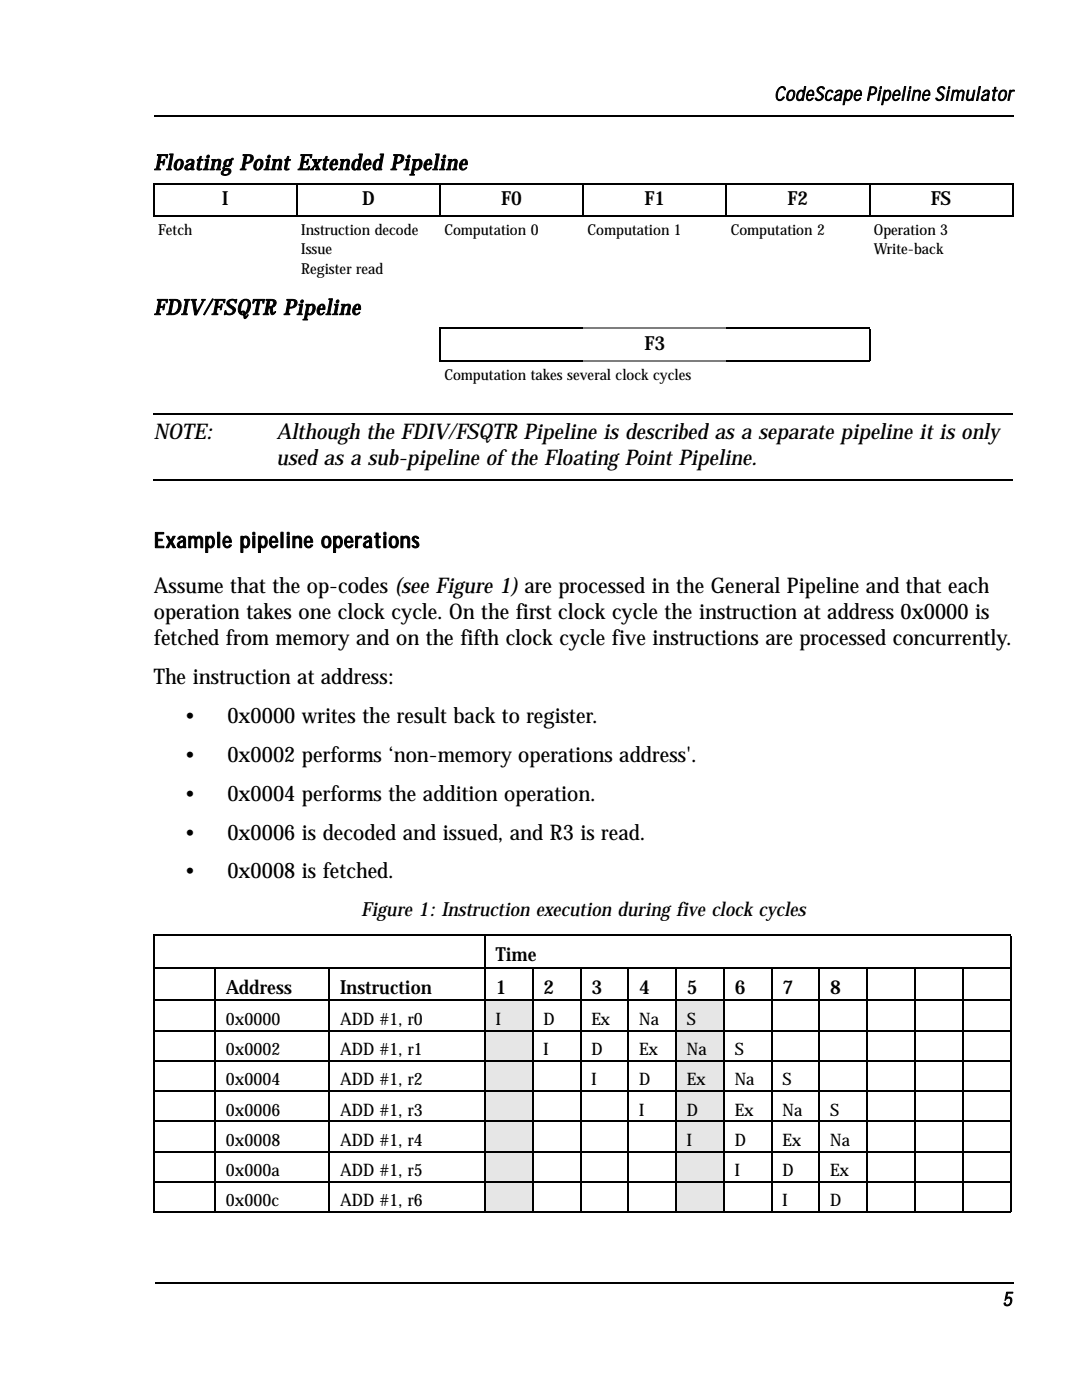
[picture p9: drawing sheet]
<svg xmlns="http://www.w3.org/2000/svg" width="181mm" height="232mm" viewBox="0 0 181 232" stroke-linecap="round" stroke-linejoin="round" font-family="sans-serif">
<defs><g id="words">
<g font-size="3.6">
<text x="25.5" y="28.2">Floating Point Extended Pipeline</text>
<text x="25.5" y="52.2">FDIV/FSQTR Pipeline</text>
<text x="25.5" y="72.8">NOTE:</text>
<text x="45.8" y="72.8">Although the FDIV/FSQTR Pipeline is described as a separate pipeline it is only</text>
<text x="45.8" y="77">used as a sub-pipeline of the Floating Point Pipeline.</text>
<text x="25.5" y="90.8">Example pipeline operations</text>
<text x="25.5" y="98.3">Assume that the op-codes (see Figure 1) are processed in the General Pipeline and that each</text>
<text x="25.5" y="102.6">operation takes one clock cycle. On the first clock cycle the instruction at address 0x0000 is</text>
<text x="25.5" y="106.9">fetched from memory and on the fifth clock cycle five instructions are processed concurrently.</text>
<text x="25.5" y="113.4">The instruction at address:</text>
<text x="30.6" y="119.8">•</text>
<text x="37.7" y="119.8">0x0000 writes the result back to register.</text>
<text x="30.6" y="126.3">•</text>
<text x="37.7" y="126.3">0x0002 performs ‘non-memory operations address'.</text>
<text x="30.6" y="132.7">•</text>
<text x="37.7" y="132.7">0x0004 performs the addition operation.</text>
<text x="30.6" y="139.2">•</text>
<text x="37.7" y="139.2">0x0006 is decoded and issued, and R3 is read.</text>
<text x="30.6" y="145.7">•</text>
<text x="37.7" y="145.7">0x0008 is fetched.</text>
</g>
<g font-size="3.2">
<text x="128.3" y="16.7">CodeScape Pipeline Simulator</text>
<text x="36.8" y="34">I</text>
<text x="60" y="34">D</text>
<text x="83.1" y="34">F0</text>
<text x="106.8" y="34">F1</text>
<text x="130.5" y="34">F2</text>
<text x="154.3" y="34">FS</text>
<text x="106.8" y="58">F3</text>
<text x="59.8" y="151.9">Figure 1: Instruction execution during five clock cycles</text>
<text x="82.2" y="159.4">Time</text>
<text x="37.4" y="164.8">Address</text>
<text x="56.3" y="164.8">Instruction</text>
<text x="82.2" y="164.8">1</text>
<text x="90.1" y="164.8">2</text>
<text x="98" y="164.8">3</text>
<text x="105.9" y="164.8">4</text>
<text x="113.8" y="164.8">5</text>
<text x="121.7" y="164.8">6</text>
<text x="129.7" y="164.8">7</text>
<text x="137.6" y="164.8">8</text>
<text x="166.1" y="216.5">5</text>
</g>
<g font-size="2.9">
<text x="37.4" y="169.9">0x0000</text>
<text x="56.4" y="169.9">ADD #1, r0</text>
<text x="82.2" y="169.9">I</text>
<text x="90.1" y="169.9">D</text>
<text x="98" y="169.9">Ex</text>
<text x="105.9" y="169.9">Na</text>
<text x="113.8" y="169.9">S</text>
<text x="37.4" y="174.9">0x0002</text>
<text x="37.4" y="180">0x0004</text>
<text x="56.4" y="174.9">ADD #1, r1</text>
<text x="56.4" y="180">ADD #1, r2</text>
<text x="90.1" y="174.9">I</text>
<text x="98" y="180">I</text>
<text x="98" y="174.9">D</text>
<text x="105.9" y="180">D</text>
<text x="105.9" y="174.9">Ex</text>
<text x="113.8" y="174.9">Na</text>
<text x="113.8" y="180">Ex</text>
<text x="121.8" y="174.9">S</text>
<text x="121.8" y="180">Na</text>
<text x="129.7" y="180">S</text>
<text x="37.4" y="185">0x0006</text>
<text x="56.4" y="185">ADD #1, r3</text>
<text x="105.9" y="185">I</text>
<text x="113.8" y="185">D</text>
<text x="121.8" y="185">Ex</text>
<text x="129.7" y="185">Na</text>
<text x="137.6" y="185">S</text>
<text x="37.4" y="190">0x0008</text>
<text x="56.4" y="190">ADD #1, r4</text>
<text x="113.8" y="190">I</text>
<text x="121.8" y="190">D</text>
<text x="129.7" y="190">Ex</text>
<text x="137.6" y="190">Na</text>
<text x="37.4" y="195">0x000a</text>
<text x="56.4" y="195">ADD #1, r5</text>
<text x="121.8" y="195">I</text>
<text x="129.7" y="195">D</text>
<text x="137.6" y="195">Ex</text>
<text x="37.4" y="200">0x000c</text>
<text x="56.4" y="200">ADD #1, r6</text>
<text x="129.7" y="200">I</text>
<text x="137.6" y="200">D</text>
</g>
<g font-size="2.5">
<text x="26.2" y="38.9">Fetch</text>
<text x="49.9" y="38.9">Instruction decode</text>
<text x="73.6" y="38.9">Computation 0</text>
<text x="97.4" y="38.9">Computation 1</text>
<text x="121.1" y="38.9">Computation 2</text>
<text x="144.8" y="38.9">Operation 3</text>
<text x="49.9" y="42.1">Issue</text>
<text x="49.9" y="45.4">Register read</text>
<text x="144.8" y="42.1">Write-back</text>
<text x="73.6" y="62.9">Computation takes several clock cycles</text>
</g>
</g></defs>
<g fill="#000">
<path d="M25.6 19.1l.1 .2z" fill-rule="evenodd"/>
<path d="M167.9 19.1l.1 .2z" fill-rule="evenodd"/>
<path d="M25.7 212.7v.2z" fill-rule="evenodd"/>
<path d="M167.9 212.7l.1 .2z" fill-rule="evenodd"/>
</g>
<path d="M25.7 19.2h142.2M25.7 212.8h142.2" fill="none" stroke="#000" stroke-width=".18"/>
<path d="M25.5 67.4h142.3v3h-142.3z" fill-rule="evenodd" fill="#fff"/>
<path d="M25.4 68.5l.1 .2z" fill-rule="evenodd" fill="#000"/>
<path d="M25.5 68.6h142.4" fill="none" stroke="#000" stroke-width=".18"/>
<path d="M25.5 78.2h142.3v3.1h-142.3z" fill-rule="evenodd" fill="#fff"/>
<path d="M25.4 79.4l.1 .2z" fill-rule="evenodd" fill="#000"/>
<path d="M25.5 79.5h142.4" fill="none" stroke="#000" stroke-width=".18"/>
<g fill="#e7e6e7">
<path d="M80.4 165.9h7.8v4.9h-7.8z" fill-rule="evenodd"/>
<path d="M112.1 165.9h7.8v4.9h-7.8z" fill-rule="evenodd"/>
<path d="M80.4 171h7.8v4.8h-7.8z" fill-rule="evenodd"/>
<path d="M112.1 171h7.8v4.8h-7.8z" fill-rule="evenodd"/>
<path d="M80.4 176h7.8v4.8h-7.8z" fill-rule="evenodd"/>
<path d="M112.1 176h7.8v4.8h-7.8z" fill-rule="evenodd"/>
<path d="M80.4 181h7.8v4.8h-7.8z" fill-rule="evenodd"/>
<path d="M112.1 181h7.8v4.8h-7.8z" fill-rule="evenodd"/>
<path d="M80.4 186h7.8v4.8h-7.8z" fill-rule="evenodd"/>
<path d="M112.1 186h7.8v4.8h-7.8z" fill-rule="evenodd"/>
<path d="M80.4 191h7.8v4.9h-7.8z" fill-rule="evenodd"/>
<path d="M112.1 191h7.8v4.9h-7.8z" fill-rule="evenodd"/>
<path d="M80.4 196h7.8v4.9h-7.8z" fill-rule="evenodd"/>
<path d="M112.1 196h7.8v4.9h-7.8z" fill-rule="evenodd"/>
</g>
<g fill="none" stroke="#000" stroke-width=".18">
<path d="M25.4 30.4h142.5M25.4 35.8h142.5M25.5 30.5v5.2M49.2 30.3v5.6M72.9 30.3v5.6M96.7 30.3v5.6M120.4 30.3v5.6M144.1 30.3v5.6M167.8 30.5v5.2M72.8 54.4h23.8M72.8 59.8h23.8M72.9 54.5v5.2"/>
<path d="M120.4 54.4h23.8M120.4 59.8h23.8M144.1 54.5v5.2M25.4 155.1h142.1M25.5 155.2v45.7M80.4 155v46.1M167.5 155.2v45.7M25.4 160.5h142.1M25.4 165.9h142.1M25.4 170.9h142.1M25.4 175.9h142.1M35.6 160.4v40.7"/>
<path d="M54.6 160.4v40.7M88.3 160.4v40.7M96.2 160.4v40.7M104.1 160.4v40.7M112 160.4v40.7M119.9 160.4v40.7M127.9 160.4v40.7M135.8 160.4v40.7M143.7 160.4v40.7M151.6 160.4v40.7M159.5 160.4v40.7M25.4 180.9h142.1"/>
<path d="M25.4 185.9h142.1M25.4 190.9h142.1M25.4 196h142.1M25.4 201h142.1"/>
</g>
<path d="M96.6 54.4h23.8M96.6 59.8h23.8" fill="none" stroke="#808080" stroke-width=".18"/>
<use href="#words"/>
</svg>
